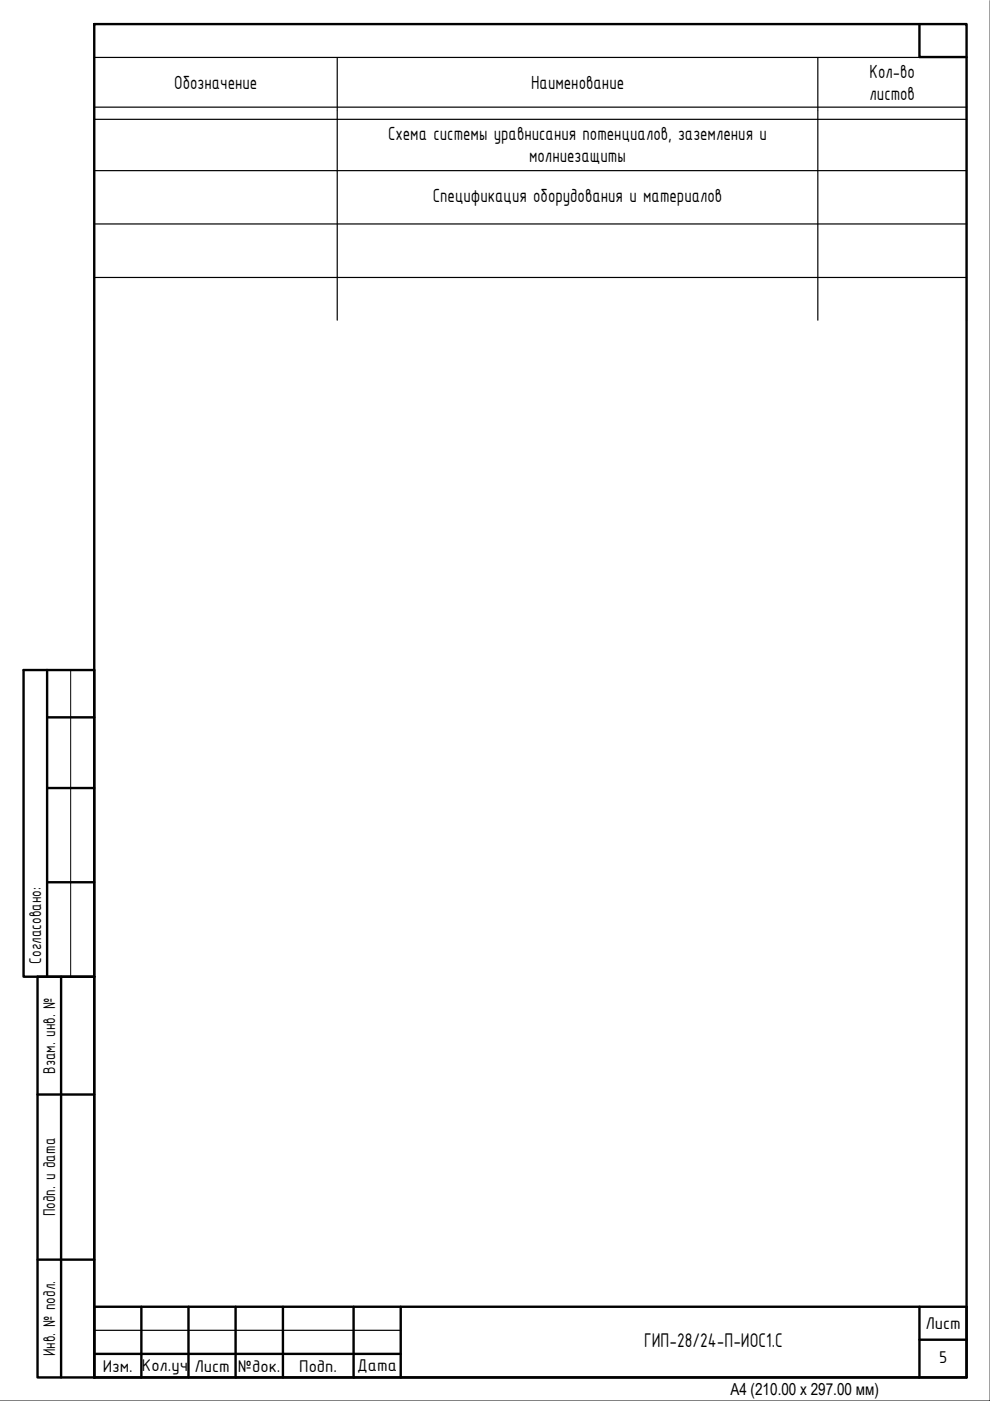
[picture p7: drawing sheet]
<svg xmlns="http://www.w3.org/2000/svg" width="210mm" height="297mm" viewBox="0 0 210 297" stroke-linecap="round" stroke-linejoin="round" font-family="sans-serif">
<defs><g id="words">
<text font-size="4.5" x="136.6" y="285.6">ГИП-28/24-П-ИОС1.С</text>
<g font-size="4.4">
<text x="184.4" y="16.5">Кол-во</text>
<text x="37" y="18.8">Обозначение</text>
<text x="112.6" y="18.8">Наименование</text>
<text x="184.4" y="21.2">листов</text>
<text x="110" y="27.1">Содержание тома</text>
</g>
<g font-size="4.3">
<text x="82.3" y="29.6">Схема системы уравнисания потенциалов, заземления и</text>
<text x="112.2" y="34.3">молниезащиты</text>
<text x="91.8" y="42.8">Спецификация оборудования и материалов</text>
</g>
<g font-size="3.9">
<text x="8.8" y="204.3" transform="rotate(-90 8.8 204.3)">Согласовано:</text>
<text x="11.7" y="227.7" transform="rotate(-90 11.7 227.7)">Взам. инв. №</text>
<text x="11.7" y="257.9" transform="rotate(-90 11.7 257.9)">Подп. и дата</text>
<text x="196.2" y="281.8">Лист</text>
<text x="11.7" y="287.6" transform="rotate(-90 11.7 287.6)">Инв. № подл.</text>
<text x="21.8" y="290.8">Изм.</text>
<text x="30.1" y="290.8">Кол.уч</text>
<text x="41.2" y="290.8">Лист</text>
<text x="50.5" y="290.8">№док.</text>
<text x="63.5" y="290.8">Подп.</text>
<text x="75.7" y="290.6">Дата</text>
<text x="199.1" y="289">5</text>
</g>
<text font-size="3.5" x="154.9" y="295.8">A4 (210.00 х 297.00 мм)</text>
</g></defs>
<!-- layer: 0 -->
<g fill="none" stroke="#000" stroke-width=".25">
<path d="M71.5 12.2v11.2M173.4 12.2v11.2M20 23.4v-11.2h184.9v11.2M20 22.7h184.9M20 23.5v44.4M20 25.3h184.9M20 36.2h184.9M71.5 23.5v44.4M173.4 23.5v44.4M204.9 23.5v44.4M20 47.5h184.9M20 58.8h184.9"/>
<path d="M20 282.1h65"/>
</g>
<path d="M209.9 .1v296.9h-209.9M15 142.1v65" fill="none" stroke="#000" stroke-width=".21"/>
<g fill="none" stroke="#000" stroke-width=".51">
<path d="M20 5.1h184.9v286.9h-184.9zM194.9 5.1v7h10M5 142.1h15v149.9h-12v-84.9h12h-15zM10 152.1h10M10 142.1v65M10 167.1h10M10 187.1h10M13 207.1v84.9M8 232.1h12M8 267.1h12M20 277.1h184.9v14.9h-184.9M30 277.1v14.9"/>
<path d="M40 277.1v14.9M50 277.1v14.9M60 277.1v14.9M75 277.1v14.9M85 277.1v14.9M194.9 277.1v14.9M20 287h65M194.9 284h10"/>
</g>
<use href="#words"/>
</svg>
